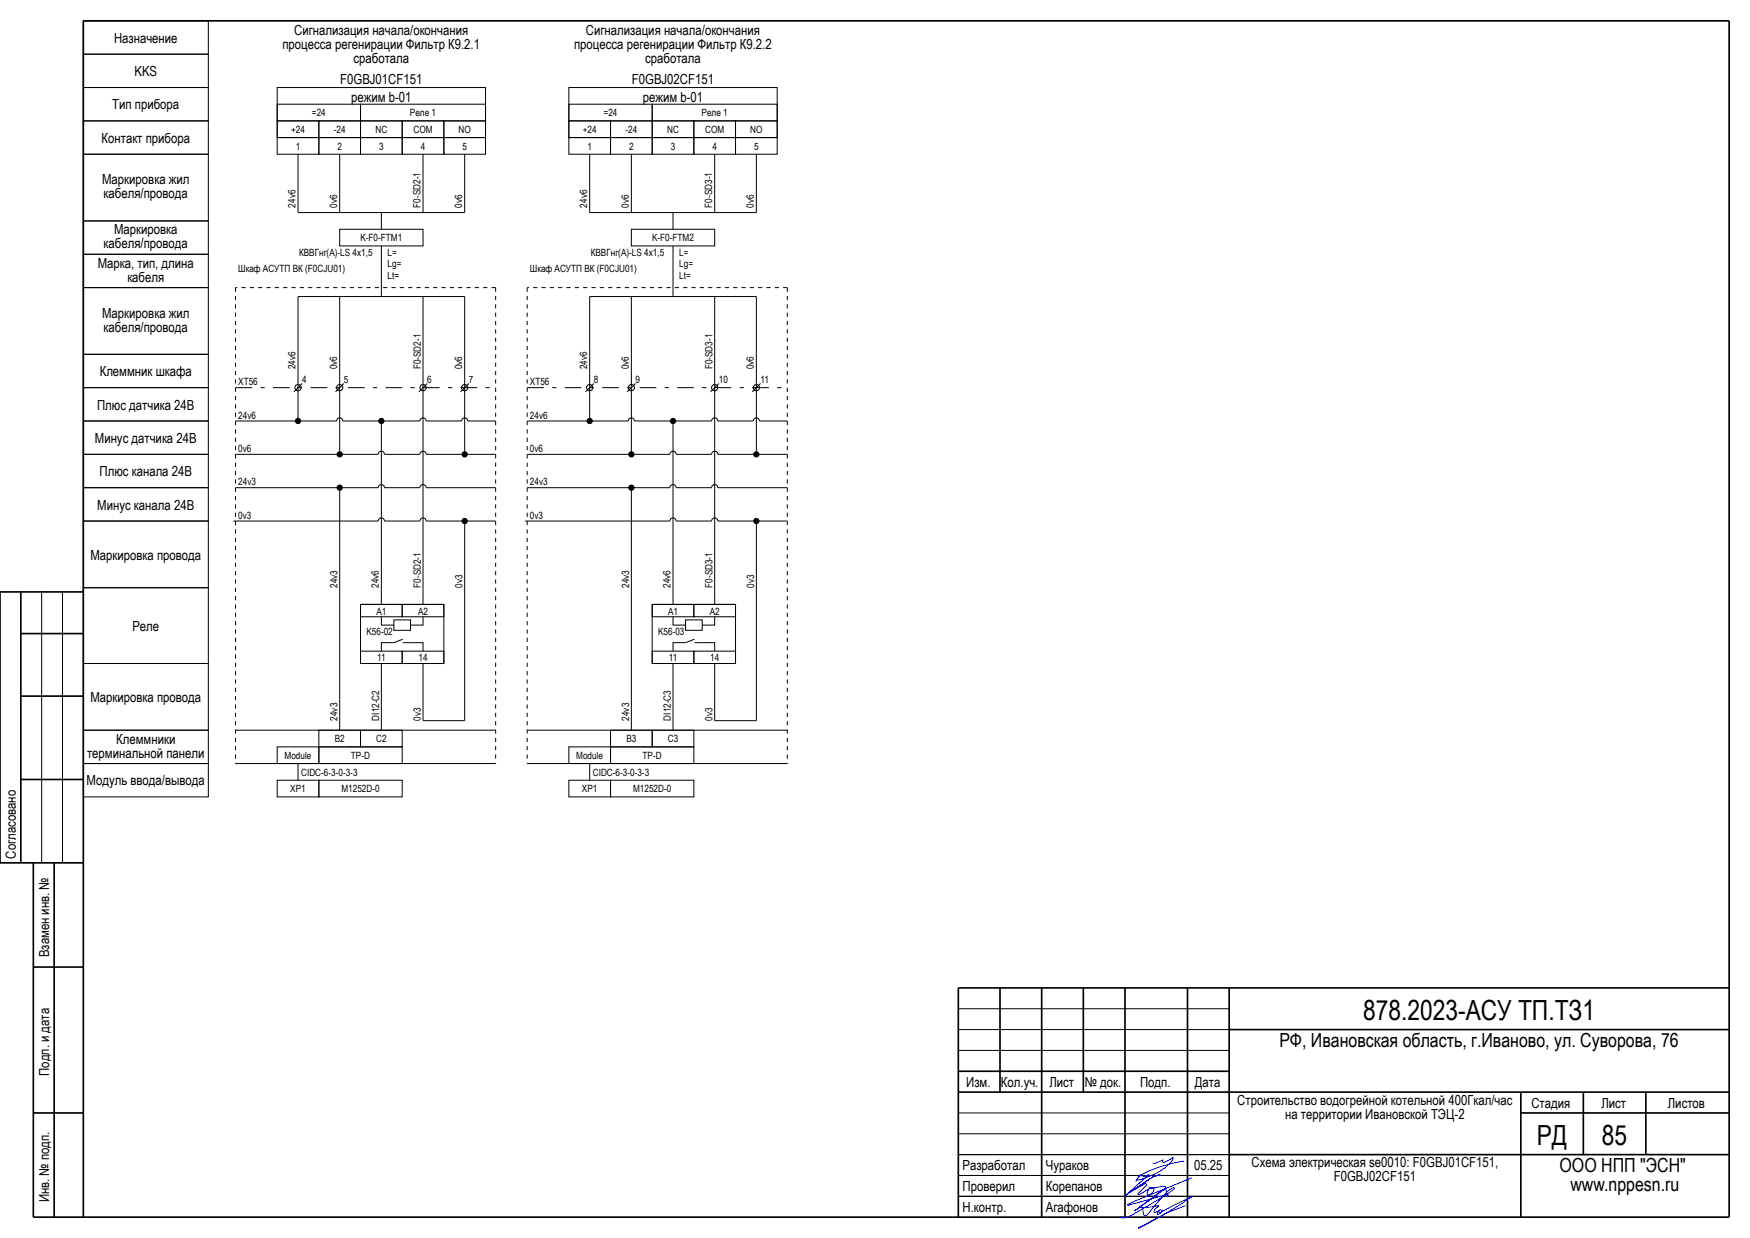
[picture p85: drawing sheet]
<svg xmlns="http://www.w3.org/2000/svg" width="420mm" height="297mm" viewBox="0 0 420 297" stroke-linecap="round" stroke-linejoin="round" font-family="sans-serif">
<defs><g id="words">
<g font-size="6.7">
<text x="327.2" y="244.6">878.2023-АСУ ТП.ТЗ1</text>
<text x="368.8" y="274.7">РД</text>
<text x="384.5" y="274.6">85</text>
</g>
<g font-size="4.7">
<text x="307" y="251.1">РФ, Ивановская область, г.Иваново, ул. Суворова, 76</text>
<text x="374.3" y="281.1">ООО НПП &quot;ЭСН&quot;</text>
<text x="376.9" y="285.8">www.nppesn.ru</text>
</g>
<g font-size="3.3">
<text x="27.4" y="10.3">Назначение</text>
<text x="67.8" y="11.7">процесса регенирации Фильтр К9.2.1</text>
<text x="70.6" y="8.4">Сигнализация начала/окончания</text>
<text x="137.8" y="11.7">процесса регенирации Фильтр К9.2.2</text>
<text x="140.6" y="8.4">Сигнализация начала/окончания</text>
<text x="84.8" y="15">сработала</text>
<text x="154.8" y="15">сработала</text>
<text x="32.3" y="18.3">KKS</text>
<text x="81.7" y="20.2">F0GBJ01CF151</text>
<text x="151.7" y="20.2">F0GBJ02CF151</text>
<text x="27" y="26.2">Тип прибора</text>
<text x="84.3" y="24.4">режим b-01</text>
<text x="154.3" y="24.4">режим b-01</text>
<text x="24.4" y="34.2">Контакт прибора</text>
<text x="24.5" y="44.2">Маркировка жил</text>
<text x="24.9" y="47.6">кабеля/провода</text>
<text x="24.9" y="59.6">кабеля/провода</text>
<text x="27.4" y="56.2">Маркировка</text>
<text x="23.5" y="64.2">Марка, тип, длина</text>
<text x="30.6" y="67.6">кабеля</text>
<text x="24.5" y="76.2">Маркировка жил</text>
<text x="24.9" y="79.6">кабеля/провода</text>
<text x="23.9" y="90.3">Клеммник шкафа</text>
<text x="23.3" y="98.3">Плюс датчика 24В</text>
<text x="22.8" y="106.3">Минус датчика 24В</text>
<text x="23.9" y="114.3">Плюс канала 24В</text>
<text x="23.4" y="122.3">Минус канала 24В</text>
<text x="21.7" y="134.3">Маркировка провода</text>
<text x="31.8" y="151.3">Реле</text>
<text x="21.7" y="168.5">Маркировка провода</text>
<text x="27.9" y="178.4">Клеммники</text>
<text x="20.9" y="181.8">терминальной панели</text>
<text x="20.8" y="188.4">Модуль ввода/вывода</text>
<text x="3.8" y="206" transform="rotate(-90 3.8 206)">Согласовано</text>
<text x="11.8" y="229.7" transform="rotate(-90 11.8 229.7)">Взамен инв. №</text>
<text x="11.8" y="258.1" transform="rotate(-90 11.8 258.1)">Подп. и дата</text>
<text x="231.9" y="260.8">Изм.</text>
<text x="240.2" y="260.8">Кол.уч.</text>
<text x="251.8" y="260.8">Лист</text>
<text x="260.4" y="260.8">№ док.</text>
<text x="273.6" y="260.8">Подп.</text>
<text x="286.8" y="260.8">Дата</text>
<text x="296.9" y="265.1">Строительство водогрейной котельной 400Гкал/час</text>
<text x="308.4" y="268.4">на территории Ивановской ТЭЦ-2</text>
<text x="367.5" y="265.8">Стадия</text>
<text x="384.3" y="265.8">Лист</text>
<text x="400.3" y="265.8">Листов</text>
<text x="231" y="280.7">Разработал</text>
<text x="251" y="280.8">Чураков</text>
<text x="286.6" y="280.8">05.25</text>
<text x="300.4" y="280.1">Схема электрическая se0010: F0GBJ01CF151,</text>
<text x="231" y="285.8">Проверил</text>
<text x="251" y="285.8">Корепанов</text>
<text x="320.1" y="283.4">F0GBJ02CF151</text>
<text x="11.8" y="288.5" transform="rotate(-90 11.8 288.5)">Инв. № подп.</text>
<text x="231" y="290.8">Н.контр.</text>
<text x="251" y="290.8">Агафонов</text>
</g>
<g font-size="2.4">
<text x="74.9" y="27.9">=24</text>
<text x="98.4" y="27.9">Реле 1</text>
<text x="144.9" y="27.9">=24</text>
<text x="168.4" y="27.9">Реле 1</text>
<text x="69.9" y="31.9">+24</text>
<text x="71" y="35.9">1</text>
<text x="80.1" y="31.9">-24</text>
<text x="81" y="35.9">2</text>
<text x="90.1" y="31.9">NC</text>
<text x="91" y="35.9">3</text>
<text x="99.2" y="31.9">COM</text>
<text x="101" y="35.9">4</text>
<text x="110" y="31.9">NO</text>
<text x="111" y="35.9">5</text>
<text x="139.9" y="31.9">+24</text>
<text x="141" y="35.9">1</text>
<text x="150.1" y="31.9">-24</text>
<text x="151" y="35.9">2</text>
<text x="160.1" y="31.9">NC</text>
<text x="161" y="35.9">3</text>
<text x="169.2" y="31.9">COM</text>
<text x="171" y="35.9">4</text>
<text x="180" y="31.9">NO</text>
<text x="181" y="35.9">5</text>
<text x="71" y="49.8" transform="rotate(-90 71 49.8)">24v6</text>
<text x="81" y="49.8" transform="rotate(-90 81 49.8)">0v6</text>
<text x="100.9" y="49.8" transform="rotate(-90 100.9 49.8)">F0-SD2-1</text>
<text x="111" y="49.8" transform="rotate(-90 111 49.8)">0v6</text>
<text x="141" y="49.8" transform="rotate(-90 141 49.8)">24v6</text>
<text x="151" y="49.8" transform="rotate(-90 151 49.8)">0v6</text>
<text x="170.9" y="49.8" transform="rotate(-90 170.9 49.8)">F0-SD3-1</text>
<text x="181" y="49.8" transform="rotate(-90 181 49.8)">0v6</text>
<text x="86.5" y="57.9">K-F0-FTM1</text>
<text x="156.5" y="57.9">K-F0-FTM2</text>
<text x="57.2" y="65.2">Шкаф АСУТП ВК (F0CJU01)</text>
<text x="71.8" y="61.4">КВВГнг(А)-LS 4х1,5</text>
<text x="93" y="61.4">L=</text>
<text x="93" y="63.9">Lg=</text>
<text x="127.2" y="65.2">Шкаф АСУТП ВК (F0CJU01)</text>
<text x="141.8" y="61.4">КВВГнг(А)-LS 4х1,5</text>
<text x="163" y="61.4">L=</text>
<text x="163" y="63.9">Lg=</text>
<text x="93" y="66.9">Lt=</text>
<text x="163" y="66.9">Lt=</text>
<text x="71" y="88.6" transform="rotate(-90 71 88.6)">24v6</text>
<text x="81" y="88.6" transform="rotate(-90 81 88.6)">0v6</text>
<text x="101" y="88.6" transform="rotate(-90 101 88.6)">F0-SD2-1</text>
<text x="111" y="88.6" transform="rotate(-90 111 88.6)">0v6</text>
<text x="141" y="88.6" transform="rotate(-90 141 88.6)">24v6</text>
<text x="151" y="88.6" transform="rotate(-90 151 88.6)">0v6</text>
<text x="171" y="88.6" transform="rotate(-90 171 88.6)">F0-SD3-1</text>
<text x="181" y="88.6" transform="rotate(-90 181 88.6)">0v6</text>
<text x="57.2" y="92.5">XT56</text>
<text x="72.6" y="91.9">4</text>
<text x="82.6" y="91.8">5</text>
<text x="102.6" y="91.9">6</text>
<text x="112.6" y="92">7</text>
<text x="127.2" y="92.5">XT56</text>
<text x="142.6" y="91.9">8</text>
<text x="152.6" y="91.8">9</text>
<text x="172.6" y="91.9">10</text>
<text x="182.6" y="92">11</text>
<text x="57.2" y="100.4">24v6</text>
<text x="127.2" y="100.4">24v6</text>
<text x="57.2" y="108.4">0v6</text>
<text x="127.2" y="108.4">0v6</text>
<text x="57.2" y="116.5">24v3</text>
<text x="127.2" y="116.5">24v3</text>
<text x="57.2" y="124.5">0v3</text>
<text x="127.2" y="124.5">0v3</text>
<text x="81" y="141" transform="rotate(-90 81 141)">24v3</text>
<text x="91" y="141" transform="rotate(-90 91 141)">24v6</text>
<text x="101" y="141" transform="rotate(-90 101 141)">F0-SD2-1</text>
<text x="111" y="141" transform="rotate(-90 111 141)">0v3</text>
<text x="151" y="141" transform="rotate(-90 151 141)">24v3</text>
<text x="161" y="141" transform="rotate(-90 161 141)">24v6</text>
<text x="171" y="141" transform="rotate(-90 171 141)">F0-SD3-1</text>
<text x="181" y="141" transform="rotate(-90 181 141)">0v3</text>
<text x="90.3" y="147.4">A1</text>
<text x="100.3" y="147.4">A2</text>
<text x="160.3" y="147.4">A1</text>
<text x="170.3" y="147.4">A2</text>
<text x="88" y="152.4">K56-02</text>
<text x="158" y="152.4">K56-03</text>
<text x="90.5" y="158.6">11</text>
<text x="100.4" y="158.6">14</text>
<text x="160.5" y="158.6">11</text>
<text x="170.4" y="158.6">14</text>
<text x="81" y="172.9" transform="rotate(-90 81 172.9)">24v3</text>
<text x="91" y="172.9" transform="rotate(-90 91 172.9)">DI12-C2</text>
<text x="101" y="172.9" transform="rotate(-90 101 172.9)">0v3</text>
<text x="151" y="172.9" transform="rotate(-90 151 172.9)">24v3</text>
<text x="161" y="172.9" transform="rotate(-90 161 172.9)">DI12-C3</text>
<text x="171" y="172.9" transform="rotate(-90 171 172.9)">0v3</text>
<text x="80.3" y="178.1">B2</text>
<text x="90.3" y="178.1">C2</text>
<text x="150.3" y="178.1">B3</text>
<text x="160.3" y="178.1">C3</text>
<text x="68.3" y="182.1">Module</text>
<text x="84.2" y="182.1">TP-D</text>
<text x="138.3" y="182.1">Module</text>
<text x="154.2" y="182.1">TP-D</text>
<text x="69.7" y="190.1">XP1</text>
<text x="72.3" y="186.1">CIDC-6-3-0-3-3</text>
<text x="81.9" y="190.1">M1252D-0</text>
<text x="139.7" y="190.1">XP1</text>
<text x="142.3" y="186.1">CIDC-6-3-0-3-3</text>
<text x="151.9" y="190.1">M1252D-0</text>
</g>
</g></defs>
<g fill="#000" stroke="#000" stroke-width=".24">
<path d="M71.5 51h40zM71.5 37v14zM81.5 37v14zM91.5 51v4zM101.5 37v14zM111.5 37v14zM141.5 51h40zM141.5 37v14zM151.5 37v14zM161.5 51v4zM171.5 37v14zM181.5 37v14z"/>
<path d="M71.5 71.1h40zM71.5 71.1v21.9zM81.5 71.1v21.9zM91.5 59v12.1zM101.5 71.1v21.9zM111.5 71.1v21.9zM141.5 71.1h40zM141.5 71.1v21.9zM151.5 71.1v21.9zM161.5 59v12.1zM171.5 71.1v21.9zM181.5 71.1v21.9z"/>
<path d="M70.5 94l2-2zM71.5 93v7.6zM80.5 94l2-2zM81.5 93v15.6zM100.5 94l2-2zM101.5 93v52zM110.5 94l2-2zM111.5 93v15.6zM142.5 92l-2 2zM141.5 93v7.6zM150.5 94l2-2zM151.5 93v15.6z"/>
<path d="M170.5 94l2-2zM171.5 93v52zM180.5 94l2-2zM181.5 93v15.6zM56.5 101h24.3zM56.5 109h34.3zM56.5 117h34.3zM81.5 117.4v57.8zM82.3 101h18.5zM91.5 101.4v43.6zM92.3 109h8.5zM92.3 117h8.5z"/>
<path d="M102.3 101h8.5zM102.3 117h16.7zM102.3 109h16.7zM112.3 101h6.7zM126.5 101h24.3zM126.5 109h34.3zM126.5 117h34.3zM151.5 117.4v57.8zM152.3 101h18.5zM161.5 101.4v43.6zM162.3 109h8.5zM162.3 117h8.5z"/>
<path d="M172.3 101h8.5zM172.3 117h16.7zM172.3 109h16.7zM182.3 101h6.7zM56 125h34.8zM92.3 125h8.5zM102.3 125h16.7zM111.5 125.4v47.5zM126 125h34.8zM162.3 125h8.5zM172.3 125h16.7zM181.5 125.4v47.5z"/>
<path d="M91.5 159.2v16zM101.5 159.2v13.7zM161.5 159.2v16zM171.5 159.2v13.7zM56.5 175.2h62.5zM101.5 172.9h10zM126.5 175.2h62.5zM171.5 172.9h10zM56.5 183.2h62.5zM71.5 183.2v4zM126.5 183.2h62.5zM141.5 183.2v4z"/>
<path d="M10 142v65zM15 142v65zM230 252h65zM230 247h65zM230 242h65zM230 277h65zM230 272h65zM230 267h65zM230 287h65zM230 282h65z"/>
</g>
<g fill="#000" stroke="#000" stroke-width=".4">
<path d="M20 5h395zM5 152h15zM5 167h15zM5 187h15zM5 142v65zM8 207v85zM13 207v85zM8 232h12zM230 237h185zM230 257h65zM295 247h120zM8 267h12z"/>
<path d="M230 262h185zM240 237v25zM260 237v25zM295 277h120zM365 267h50zM380 262v15zM395 262v15zM8 292h407zM20 5v287zM230 237v55zM250 237v55zM270 237v55z"/>
<path d="M285 237v55zM295 237v55zM365 262v30zM415 5v287z"/>
</g>
<path d="M20 142h-20v65h20" fill="none" stroke="#000" stroke-width=".4"/>
<path d="M284.2 278.7l-.1-.1a26.7 26.7 0 0 0-10.8 3.7l-.4 .8a14 14 0 0 0 8.5-4.9l.1-.6-2.1 1.3a.32 .32 0 0 1-.4-.2 .32 .32 0 0 1 .1-.4l-1.5 .7-1 .1M284.6 289.2a74 74 0 0 0-11.4 5.4l1.9-.9 4.7-2.6 6.4-4.1-.1 .1-7.4 3.7h-.4a.34 .34 0 0 1-.1-.4 .34 .34 0 0 1 .5-.1 .34 .34 0 0 1 .1 .4 .74 .74 0 0 1-1.1 .5l.4-.6h-.2a.72 .72 0 0 1-1 .1l1-1.5a9.8 9.8 0 0 1-4.2 .3v-.2a.9 .9 0 0 1 .6 1.2l.1 .4a.57 .57 0 0 0 .2 .7 .57 .57 0 0 0 .8-.2l1.1-1.3a20.9 20.9 0 0 1 4.9-5.1h.4l.1 .1-3.4 2.4-5.3 3.1a6.1 6.1 0 0 1-3.9 1.6v-.4M286.1 282.5l-13.4 5.5-2.1 1.1 9.4-2.5a.25 .25 0 0 1 .3 .2 .25 .25 0 0 1-.3 .3l-.3-.5 .3-.5a.48 .48 0 0 0-.1-.6 .48 .48 0 0 0-.6-.1l-7 5.1 7.5-5.6-.2-.2-.3-.1-3.4 .6-.1-.1a.65 .65 0 0 1 1 0 .65 .65 0 0 1-.2 1l-.8 .6a.48 .48 0 0 1-.5-.3 .48 .48 0 0 1 .1-.6l.2-.5-2.2 1.3-.3-.1 2.1-2.3a.56 .56 0 0 0-.9 .1l-3.2 1.8 5.3-3.6 2-.6-2 .6-6.4 4.4 5.7-5.1a1.72 1.72 0 0 1-2 .1l-1.1 1.6" fill="none" stroke="#00f" stroke-width=".24"/>
<g fill="none" stroke="#000" stroke-width=".24">
<path d="M20 13h30v8h-30zM20 5h30v8h-30zM20 37h30v16h-30zM20 29h30v8h-30zM20 21h30v8h-30zM66.5 33h10v4h-10zM66.5 21h50v12h-50zM66.5 29h10v4h-10zM66.5 25h20v4h-20zM76.5 33h10v4h-10zM76.5 29h10v4h-10zM86.5 33h10v4h-10z"/>
<path d="M86.5 29h10v4h-10zM86.5 25h30v4h-30zM96.5 33h10v4h-10zM96.5 29h10v4h-10zM106.5 33h10v4h-10zM106.5 29h10v4h-10zM136.5 33h10v4h-10zM136.5 21h50v12h-50zM136.5 29h10v4h-10zM136.5 25h20v4h-20zM146.5 33h10v4h-10zM146.5 29h10v4h-10z"/>
<path d="M156.5 33h10v4h-10zM156.5 29h10v4h-10zM156.5 25h30v4h-30zM166.5 33h10v4h-10zM166.5 29h10v4h-10zM176.5 33h10v4h-10zM176.5 29h10v4h-10zM20 53h30v8h-30zM81.5 55h20v4h-20zM151.5 55h20v4h-20zM20 69h30v16h-30zM20 61h30v8h-30z"/>
<path d="M20 85h30v8h-30zM20 93h30v8h-30zM20 101h30v8h-30zM20 109h30v8h-30zM20 117h30v8h-30zM80.8 101a.75 .75 0 0 1 .7-.7 .75 .75 0 0 1 .8 .7M90.8 109a.75 .75 0 0 1 .7-.7 .75 .75 0 0 1 .8 .7M90.8 117a.75 .75 0 0 1 .7-.7 .75 .75 0 0 1 .8 .7M100.8 101a.75 .75 0 0 1 .7-.7 .75 .75 0 0 1 .8 .7M100.8 117a.75 .75 0 0 1 .7-.7 .75 .75 0 0 1 .8 .7M100.8 109a.75 .75 0 0 1 .7-.7 .75 .75 0 0 1 .8 .7M110.8 101a.75 .75 0 0 1 .7-.7 .75 .75 0 0 1 .8 .7"/>
<path d="M150.8 101a.75 .75 0 0 1 .7-.7 .75 .75 0 0 1 .8 .7M160.8 109a.75 .75 0 0 1 .7-.7 .75 .75 0 0 1 .8 .7M160.8 117a.75 .75 0 0 1 .7-.7 .75 .75 0 0 1 .8 .7M170.8 101a.75 .75 0 0 1 .7-.7 .75 .75 0 0 1 .8 .7M170.8 117a.75 .75 0 0 1 .7-.7 .75 .75 0 0 1 .8 .7M170.8 109a.75 .75 0 0 1 .7-.7 .75 .75 0 0 1 .8 .7M180.8 101a.75 .75 0 0 1 .7-.7 .75 .75 0 0 1 .8 .7M20 125h30v16h-30zM90.8 125a.75 .75 0 0 1 .7-.7 .75 .75 0 0 1 .8 .7M100.8 125a.75 .75 0 0 1 .7-.7 .75 .75 0 0 1 .8 .7M160.8 125a.75 .75 0 0 1 .7-.7 .75 .75 0 0 1 .8 .7M170.8 125a.75 .75 0 0 1 .7-.7 .75 .75 0 0 1 .8 .7"/>
<path d="M20 159.2h30v16h-30zM20 141h30v18.2h-30zM86.5 145h20v14.2h-20zM86.5 145h10v3h-10zM86.5 156.2h10v3h-10zM91.5 148v2h3M94.5 148.7h4v2.5h-4zM96.5 145h10v3h-10zM96.5 156.2h10v3h-10zM96.7 153.4l-2.2 .8h-3v2M96.7 154.2h4.8v2M101.5 148v2h-3"/>
<path d="M156.5 145h20v14.2h-20zM156.5 145h10v3h-10zM156.5 156.2h10v3h-10zM161.5 148v2h3M164.5 148.7h4v2.5h-4zM166.5 145h10v3h-10zM166.5 156.2h10v3h-10zM166.7 153.4l-2.2 .8h-3v2M166.7 154.2h4.8v2M171.5 148v2h-3M20 175.2h30v8h-30zM66.5 179.2h10v4h-10z"/>
<path d="M76.5 175.2h10v4h-10zM76.5 179.2h20v4h-20zM86.5 175.2h10v4h-10zM136.5 179.2h10v4h-10zM146.5 175.2h10v4h-10zM146.5 179.2h20v4h-20zM156.5 175.2h10v4h-10zM20 183.2h30v8h-30zM66.5 187.2h10v4h-10zM76.5 187.2h20v4h-20zM136.5 187.2h10v4h-10zM146.5 187.2h20v4h-20z"/>
<circle cx="71.5" cy="93" r=".75"/>
<circle cx="81.5" cy="93" r=".75"/>
<circle cx="101.5" cy="93" r=".75"/>
<circle cx="111.5" cy="93" r=".75"/>
<circle cx="141.5" cy="93" r=".75"/>
<circle cx="151.5" cy="93" r=".75"/>
<circle cx="171.5" cy="93" r=".75"/>
<circle cx="181.5" cy="93" r=".75"/>
</g>
<g fill="none" stroke="#000" stroke-width=".7" stroke-linecap="butt">
<circle cx="71.5" cy="101" r=".4"/>
<circle cx="81.5" cy="109" r=".4"/>
<circle cx="81.5" cy="117" r=".4"/>
<circle cx="91.5" cy="101" r=".4"/>
<circle cx="111.5" cy="109" r=".4"/>
<circle cx="141.5" cy="101" r=".4"/>
<circle cx="151.5" cy="109" r=".4"/>
<circle cx="151.5" cy="117" r=".4"/>
<circle cx="161.5" cy="101" r=".4"/>
<circle cx="181.5" cy="109" r=".4"/>
<circle cx="111.5" cy="125" r=".4"/>
<circle cx="181.5" cy="125" r=".4"/>
</g>
<path d="M56.5 93h62.5zM126.5 93h62.5z" fill="#000" stroke="#000" stroke-width=".24" stroke-dasharray="4 2 1 2" stroke-linecap="butt"/>
<path d="M56.5 69v114.2zM56.5 69h62.5zM119 69v114.2zM126.5 69v114.2zM126.5 69h62.5zM189 69v114.2z" fill="#000" stroke="#000" stroke-width=".24" stroke-dasharray="1 1" stroke-linecap="butt"/>
<use href="#words"/>
</svg>
